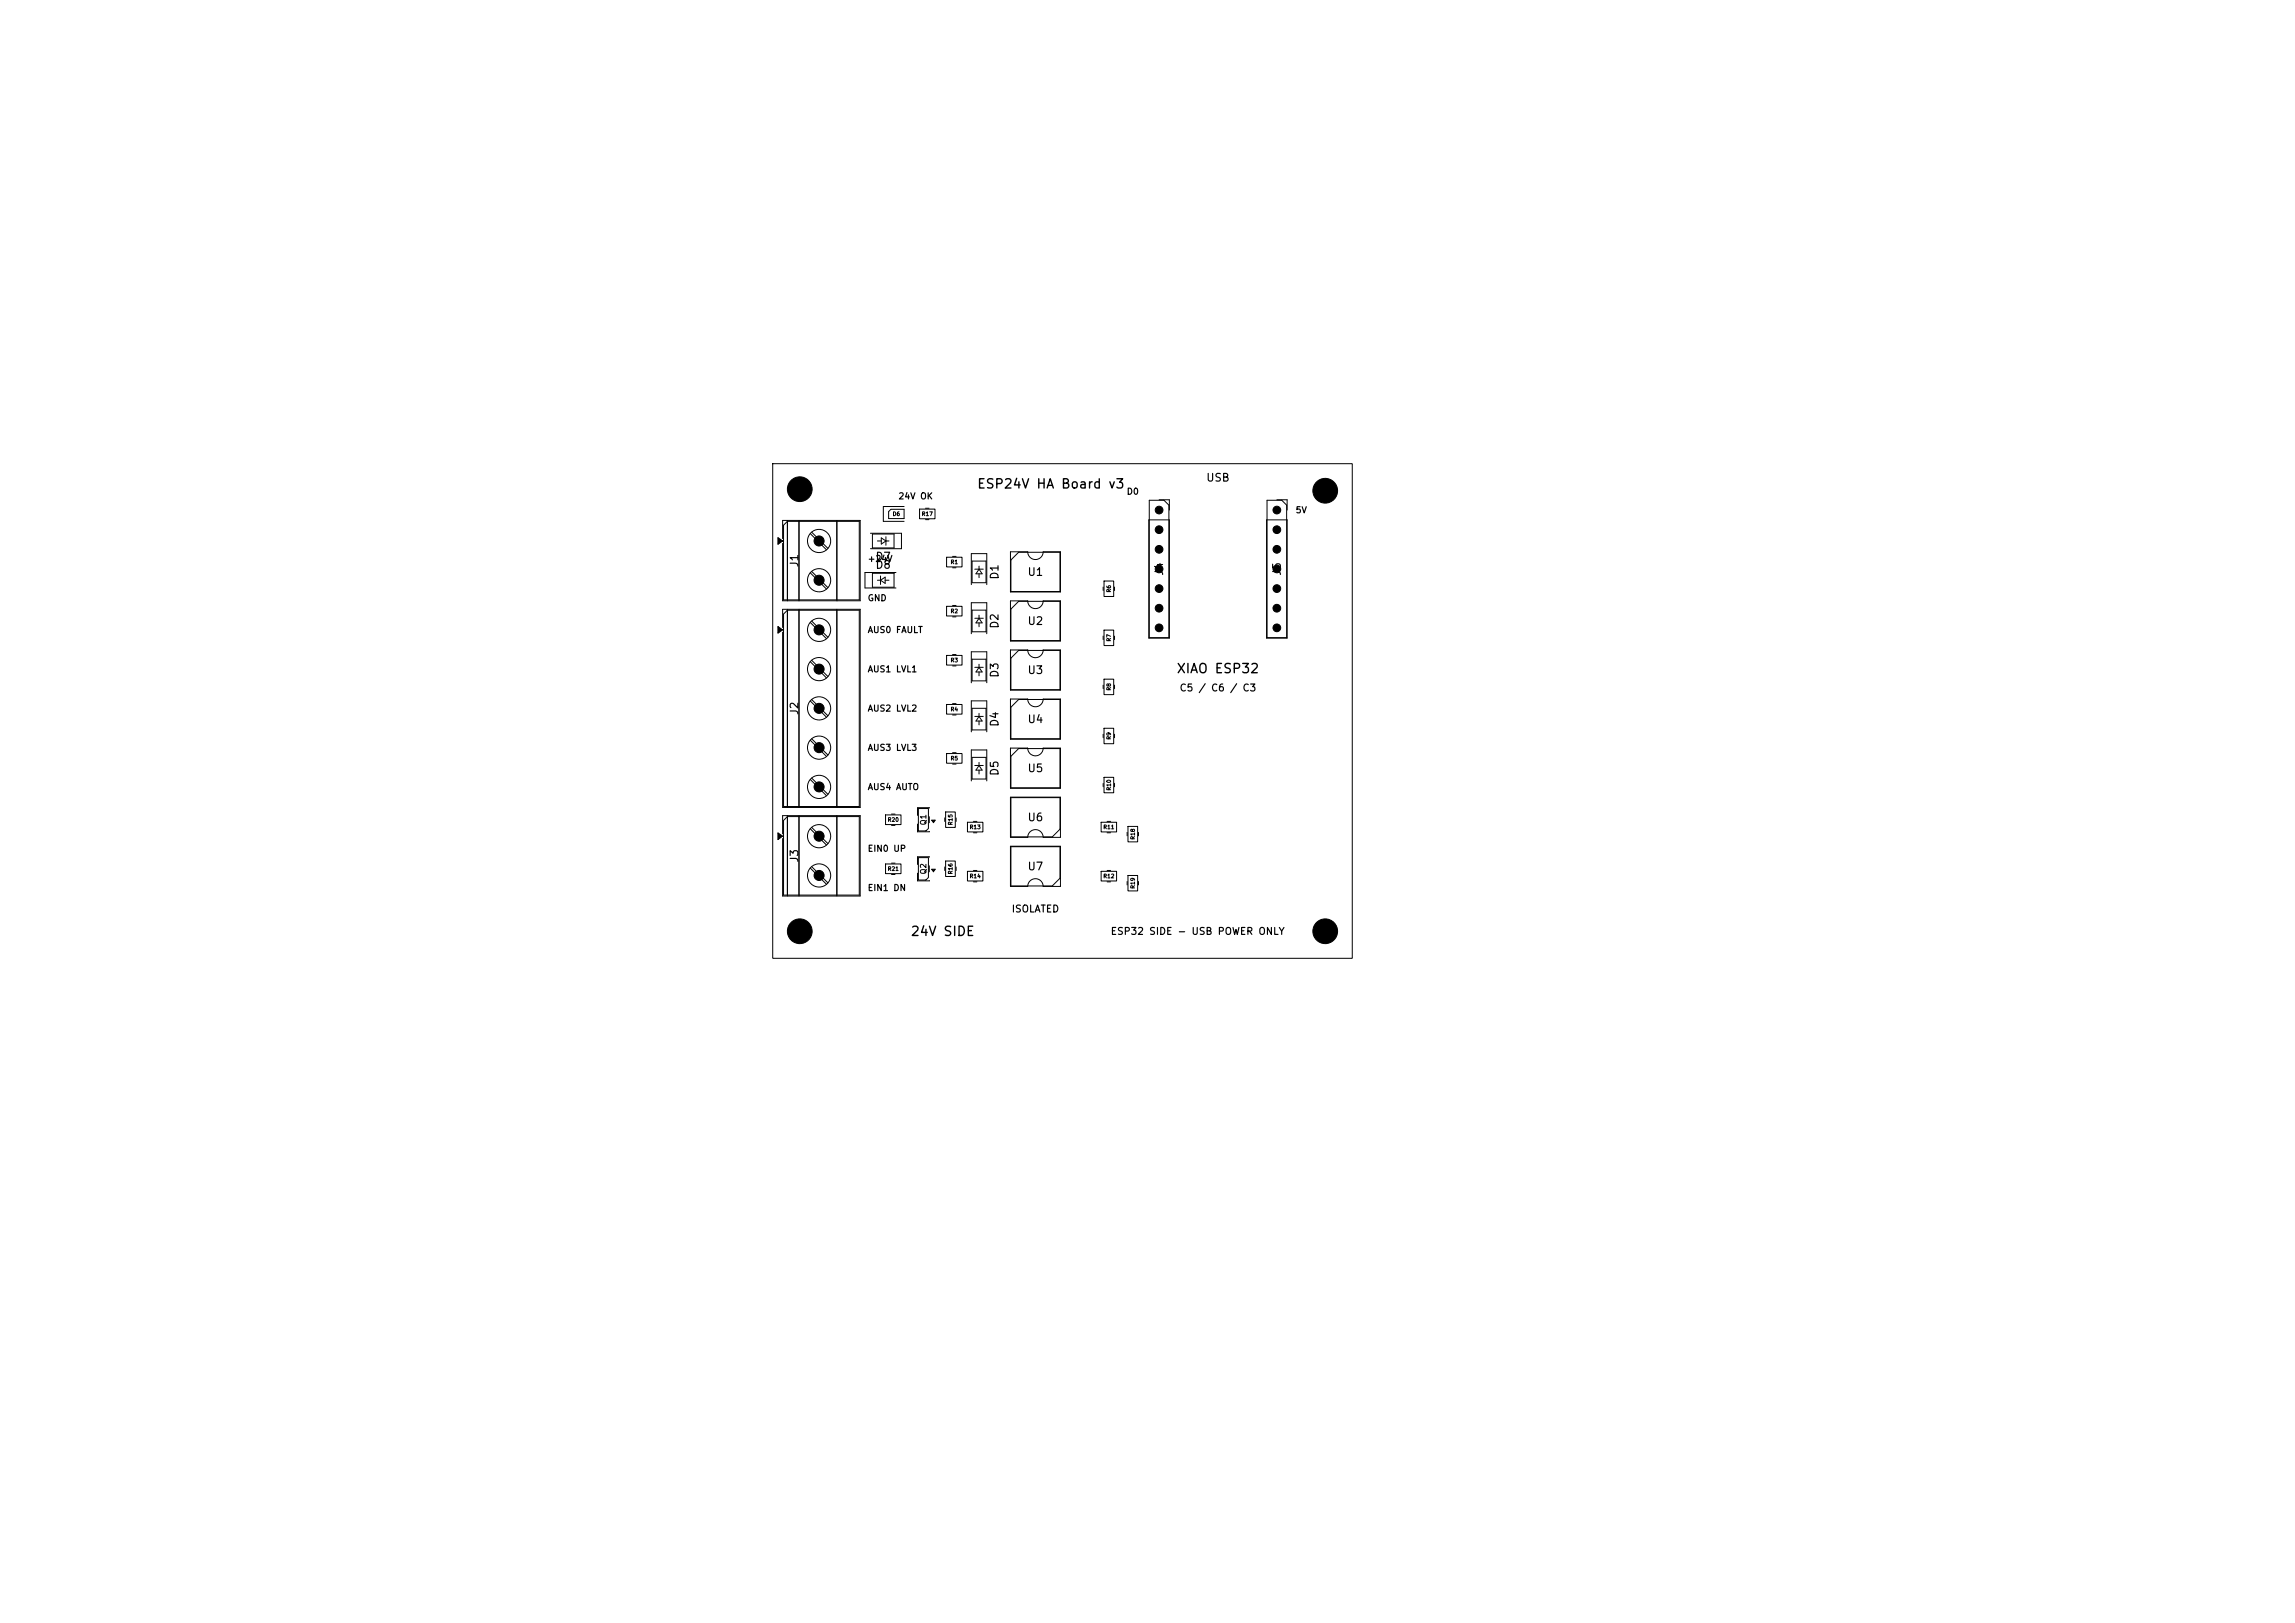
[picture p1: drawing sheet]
<svg xmlns="http://www.w3.org/2000/svg" width="297mm" height="210mm" viewBox="0 0 297 210" stroke-linecap="round" stroke-linejoin="round" font-family="sans-serif">
<defs><g id="words">
<g font-size="1.2">
<text x="126.4" y="63.5">ESP24V HA Board v3</text>
<text x="152.2" y="87.4">XIAO ESP32</text>
<text x="117.8" y="121.4">24V SIDE</text>
</g>
<g font-size="1">
<text x="156" y="62.6">USB</text>
<text x="103.6" y="73.5" transform="rotate(-90 103.6 73.5)">J1</text>
<text x="113.2" y="73.8">D8</text>
<text x="113.2" y="72.8">D7</text>
<text x="129.5" y="75.1" transform="rotate(-90 129.5 75.1)">D1</text>
<text x="132.9" y="74.8">U1</text>
<text x="150.8" y="74.6" transform="rotate(-90 150.8 74.6)">J4</text>
<text x="166" y="74.6" transform="rotate(-90 166 74.6)">J5</text>
<text x="129.5" y="81.4" transform="rotate(-90 129.5 81.4)">D2</text>
<text x="132.9" y="81.1">U2</text>
<text x="129.5" y="87.8" transform="rotate(-90 129.5 87.8)">D3</text>
<text x="132.9" y="87.5">U3</text>
<text x="103.6" y="92.6" transform="rotate(-90 103.6 92.6)">J2</text>
<text x="129.5" y="94.1" transform="rotate(-90 129.5 94.1)">D4</text>
<text x="132.9" y="93.8">U4</text>
<text x="129.5" y="100.5" transform="rotate(-90 129.5 100.5)">D5</text>
<text x="132.9" y="100.2">U5</text>
<text x="132.9" y="106.5">U6</text>
<text x="103.6" y="111.7" transform="rotate(-90 103.6 111.7)">J3</text>
<text x="132.9" y="112.9">U7</text>
</g>
<g font-size=".9">
<text x="152.6" y="89.7">C5 / C6 / C3</text>
<text x="130.8" y="118.3">ISOLATED</text>
<text x="143.7" y="121.2">ESP32 SIDE - USB POWER ONLY</text>
</g>
<g font-size=".8">
<text x="116.2" y="64.8">24V OK</text>
<text x="145.7" y="64.2">D0</text>
<text x="167.6" y="66.6">5V</text>
<text x="112.2" y="72.9">+24V</text>
<text x="112.2" y="78">GND</text>
<text x="112.2" y="82.1">AUS0 FAULT</text>
<text x="112.2" y="87.2">AUS1 LVL1</text>
<text x="112.2" y="92.3">AUS2 LVL2</text>
<text x="112.2" y="97.3">AUS3 LVL3</text>
<text x="112.2" y="102.4">AUS4 AUTO</text>
<text x="112.2" y="110.4">EIN0 UP</text>
<text x="112.2" y="115.5">EIN1 DN</text>
</g>
<g font-size=".7">
<text x="120" y="106.9" transform="rotate(-90 120 106.9)">Q1</text>
<text x="120" y="113.2" transform="rotate(-90 120 113.2)">Q2</text>
</g>
<g font-size=".5">
<text x="115.5" y="66.9">D6</text>
<text x="119.2" y="66.9">R17</text>
<text x="123" y="73.1">R1</text>
<text x="143.9" y="76.7" transform="rotate(-90 143.9 76.7)">R6</text>
<text x="123" y="79.5">R2</text>
<text x="143.9" y="83.1" transform="rotate(-90 143.9 83.1)">R7</text>
<text x="123" y="85.8">R3</text>
<text x="143.9" y="89.4" transform="rotate(-90 143.9 89.4)">R8</text>
<text x="123" y="92.2">R4</text>
<text x="143.9" y="95.8" transform="rotate(-90 143.9 95.8)">R9</text>
<text x="123" y="98.5">R5</text>
<text x="114.8" y="106.4">R20</text>
<text x="123.4" y="106.8" transform="rotate(-90 123.4 106.8)">R15</text>
<text x="125.4" y="107.4">R13</text>
<text x="142.7" y="107.4">R11</text>
<text x="143.9" y="102.4" transform="rotate(-90 143.9 102.4)">R10</text>
<text x="114.8" y="112.8">R21</text>
<text x="123.4" y="113.2" transform="rotate(-90 123.4 113.2)">R16</text>
<text x="125.4" y="113.7">R14</text>
<text x="142.7" y="113.7">R12</text>
<text x="147" y="108.7" transform="rotate(-90 147 108.7)">R18</text>
<text x="147" y="115.1" transform="rotate(-90 147 115.1)">R19</text>
</g>
</g></defs>
<g fill="none" stroke="#000" stroke-width=".13">
<path d="M100 60h75v64h-75zM100.7 69.6l.6 .4-.6 .4zM101.3 69.7v-2.4h10v10.4h-10v-7.4M101.9 67.5h9.3v10.1h-9.8v-9.6zM101.9 79h9.3v25.4h-9.8v-24.9zM101.9 67.3v10.4M101.9 78.8v25.7M103.4 67.3v10.4M103.4 78.8v25.7M104.9 69l2.1 2.1M104.9 74.1l2.1 2.1M105 68.9l2.1 2.1"/>
<path d="M105 73.9l2.1 2.1M108.3 67.3v10.4M108.3 78.8v25.7M112.7 69h4v2h-4M112.9 74.2h2.8v1.8h-2.8zM112.9 69.1h2.8v1.8h-2.8zM113.5 75.1h.4M113.5 70h.5M113.9 74.5v1.1M113.9 75.1l.6-.4v.8zM114 69.6l.7 .4-.7 .4zM114.5 75.1h.6"/>
<path d="M114.7 70h.4M114.7 69.5v1.1M115.3 65.9h1.7v1.2h-2v-.9zM115.9 74.1h-4v2h4M117 65.5h-2.7v2h2.7M119 65.9h2v1.2h-2zM119.8 65.8h.4M119.8 67.2h.4M122.5 78.5h2v1.2h-2zM122.5 72.1h2v1.3h-2zM123.3 78.3h.4M123.3 79.8h.4"/>
<path d="M123.3 72h.4M123.3 73.5h.4M125.7 75.7v-4.1h2v4.1M125.8 72.6h1.8v2.8h-1.8zM125.8 79h1.8v2.8h-1.8zM126.2 73.7h1M126.7 73.3v.4M126.7 74.3v.5M126.7 79.6v.4M126.7 73.7l.4 .6h-.8zM130.8 71.4h2.2a1 1 0 0 0 1 1 1 1 0 0 0 1-1h2.2v5.2h-6.4zM130.8 77.8l2.2-.1a1 1 0 0 0 1 1 1 1 0 0 0 1-1l2.2 .1v5.2h-6.4z"/>
<path d="M130.8 72.5l1-1h5.4v5h-6.4zM131.8 77.8h5.4v5.1h-6.4v-4.1zM142.8 76v.4M142.9 75.2h1.2v2h-1.2zM144.2 76v.4M148.7 67.3h2.6v15.3h-2.6zM148.7 64.7h1.9l.7 .7v17.1h-2.6zM150 64.7h1.3v1.3M163.9 67.3h2.7v15.3h-2.7zM164 64.7h1.9l.6 .7v17.1h-2.5zM165.2 64.7h1.4v1.3M100.7 81.1l.6 .4-.6 .4z"/>
<path d="M101.3 81.2v-2.4h10v25.7h-10v-22.7M104.9 80.5l2.1 2.1M104.9 85.6l2.1 2.1M104.9 90.7l2.1 2.1M104.9 95.8l2.1 2.1M105 80.4l2.1 2.1M105 85.4l2.1 2.1M105 90.5l2.1 2.1M105 95.6l2.1 2.1M122.5 97.5h2v1.3h-2zM122.5 84.8h2v1.3h-2zM122.5 91.2h2v1.2h-2z"/>
<path d="M123.3 97.4h.4M123.3 98.9h.4M123.3 84.7h.4M123.3 86.2h.4M123.3 91h.4M123.3 92.5h.4M125.7 82v-4h2v4M125.7 88.4v-4.1h2v4.1M125.7 94.7v-4h2v4M125.8 91.7h1.8v2.8h-1.8zM125.8 85.3h1.8v2.8h-1.8zM125.8 98h1.8v2.8h-1.8z"/>
<path d="M126.2 92.7h1M126.2 99.1h1M126.2 86.4h1M126.2 80h1M126.7 92.7l.4 .6h-.8zM126.7 80.6v.5M126.7 86v.4M126.7 87v.5M126.7 92.3v.4M126.7 93.3v.5M126.7 98.7v.4M126.7 99.7v.5"/>
<path d="M126.7 99.1l.4 .6h-.8zM126.7 86.4l.4 .6h-.8zM126.7 80l.4 .6h-.8zM130.8 84.1h2.2a1 1 0 0 0 1 1 1 1 0 0 0 1-1h2.2v5.2h-6.4zM130.8 96.8h2.2a1 1 0 0 0 1 1 1 1 0 0 0 1-1h2.2v5.2h-6.4zM130.8 90.5l2.2-.1a1 1 0 0 0 1 1 1 1 0 0 0 1-1l2.2 .1v5.2h-6.4zM130.8 85.2l1-1h5.4v5h-6.4zM130.8 91.5l1-1h5.4v5.1h-6.4zM130.8 97.9l1-1h5.4v5h-6.4zM142.8 82.3v.5M142.8 88.7v.4M142.8 95v.5"/>
<path d="M142.9 87.9h1.2v2h-1.2zM142.9 94.2h1.2v2h-1.2zM142.9 81.5h1.2v2h-1.2zM144.2 82.3v.5M144.2 88.7v.4M144.2 95v.5M100.7 107.8l.6 .4-.6 .4zM101.3 107.9v-2.4h10v10.4h-10v-7.4M101.9 105.7h9.3v10.1h-9.8v-9.6zM101.9 105.5v10.4M103.4 105.5v10.4M104.9 107.2l2.1 2.1"/>
<path d="M104.9 112.3l2.1 2.1M104.9 100.9l2.1 2.1M105 107.1l2.1 2.1M105 112.1l2.1 2.1M105 100.7l2.1 2.1M108.3 105.5v10.4M114.6 105.4h2v1.3h-2zM114.6 111.8h2v1.2h-2zM115.4 105.3h.4M115.4 106.8h.4M115.4 111.7h.4M115.4 113.2h.4"/>
<path d="M118.7 106.6v1h1.6M118.7 113v1l1.6-.1M118.8 111h1.3v2.5l-.3 .4h-1zM118.8 104.6h1.3v2.6l-.3 .3h-1zM120.3 110.9h-1.6v1M120.3 104.6l-1.6-.1v1M120.3 105.7v.8M120.3 112v.8M120.6 112.5h.4l-.2 .3zM120.6 106.1h.4l-.2 .3zM122.3 105.8v.5M122.3 112.2v.4"/>
<path d="M122.4 111.4h1.2v2h-1.2zM122.4 105.1h1.2v2h-1.2zM123.7 105.8v.5M123.7 112.2v.4M125.2 106.4h2v1.2h-2zM125.2 112.7h2v1.3h-2zM125.7 101.1v-4.1h2v4.1M126 106.3h.4M126 107.8h.4M126 112.6h.4M126 114.1h.4M130.8 103.2h6.4v5.2h-2.2a1 1 0 0 0-1-1 1 1 0 0 0-1 1h-2.2z"/>
<path d="M130.8 109.5h6.4v5.2h-2.2a1 1 0 0 0-1-1 1 1 0 0 0-1 1h-2.2zM130.8 103.2h6.4v4.1l-1 1h-5.4zM130.8 109.6h6.4v4l-1 1h-5.4zM142.5 106.4h2v1.2h-2zM142.5 112.7h2v1.3h-2zM142.8 101.4v.4M142.9 100.6h1.2v2h-1.2zM143.3 106.3h.4M143.3 107.8h.4M143.3 112.6h.4M143.3 114.1h.4M144.2 101.4v.4"/>
<path d="M145.9 107.7v.5M145.9 114.1v.4M146 106.9h1.2v2h-1.2zM146 113.3h1.2v2h-1.2zM147.3 107.7v.5M147.3 114.1v.4"/>
<circle cx="106" cy="70" r="1.5"/>
<circle cx="106" cy="75.1" r="1.5"/>
<circle cx="106" cy="96.7" r="1.5"/>
<circle cx="106" cy="86.6" r="1.5"/>
<circle cx="106" cy="91.7" r="1.5"/>
<circle cx="106" cy="81.5" r="1.5"/>
<circle cx="106" cy="101.8" r="1.5"/>
<circle cx="106" cy="108.2" r="1.5"/>
<circle cx="106" cy="113.3" r="1.5"/>
</g>
<path d="M100.7 69.6l.6 .4-.6 .4zM100.7 81.1l.6 .4-.6 .4zM100.7 107.8l.6 .4-.6 .4zM120.6 112.5h.4l-.2 .3zM120.6 106.1h.4l-.2 .3z" fill="#000"/>
<g fill="#000" stroke="#000" stroke-width=".13">
<circle cx="103.5" cy="63.3" r="1.6"/>
<circle cx="106" cy="70" r=".65"/>
<circle cx="106" cy="75.1" r=".65"/>
<circle cx="150" cy="73.6" r=".5"/>
<circle cx="150" cy="78.7" r=".5"/>
<circle cx="150" cy="68.5" r=".5"/>
<circle cx="150" cy="71.1" r=".5"/>
<circle cx="150" cy="76.2" r=".5"/>
<circle cx="150" cy="66" r=".5"/>
<circle cx="165.2" cy="73.6" r=".5"/>
<circle cx="165.2" cy="78.7" r=".5"/>
<circle cx="165.2" cy="68.5" r=".5"/>
<circle cx="165.2" cy="71.1" r=".5"/>
<circle cx="165.2" cy="76.2" r=".5"/>
<circle cx="165.2" cy="66" r=".5"/>
<circle cx="171.5" cy="63.5" r="1.6"/>
<circle cx="106" cy="91.7" r=".65"/>
<circle cx="106" cy="96.7" r=".65"/>
<circle cx="106" cy="81.5" r=".65"/>
<circle cx="106" cy="86.6" r=".65"/>
<circle cx="150" cy="81.2" r=".5"/>
<circle cx="165.2" cy="81.2" r=".5"/>
<circle cx="106" cy="113.3" r=".65"/>
<circle cx="106" cy="108.2" r=".65"/>
<circle cx="106" cy="101.8" r=".65"/>
<circle cx="103.5" cy="120.5" r="1.6"/>
<circle cx="171.5" cy="120.5" r="1.6"/>
</g>
<use href="#words"/>
</svg>
